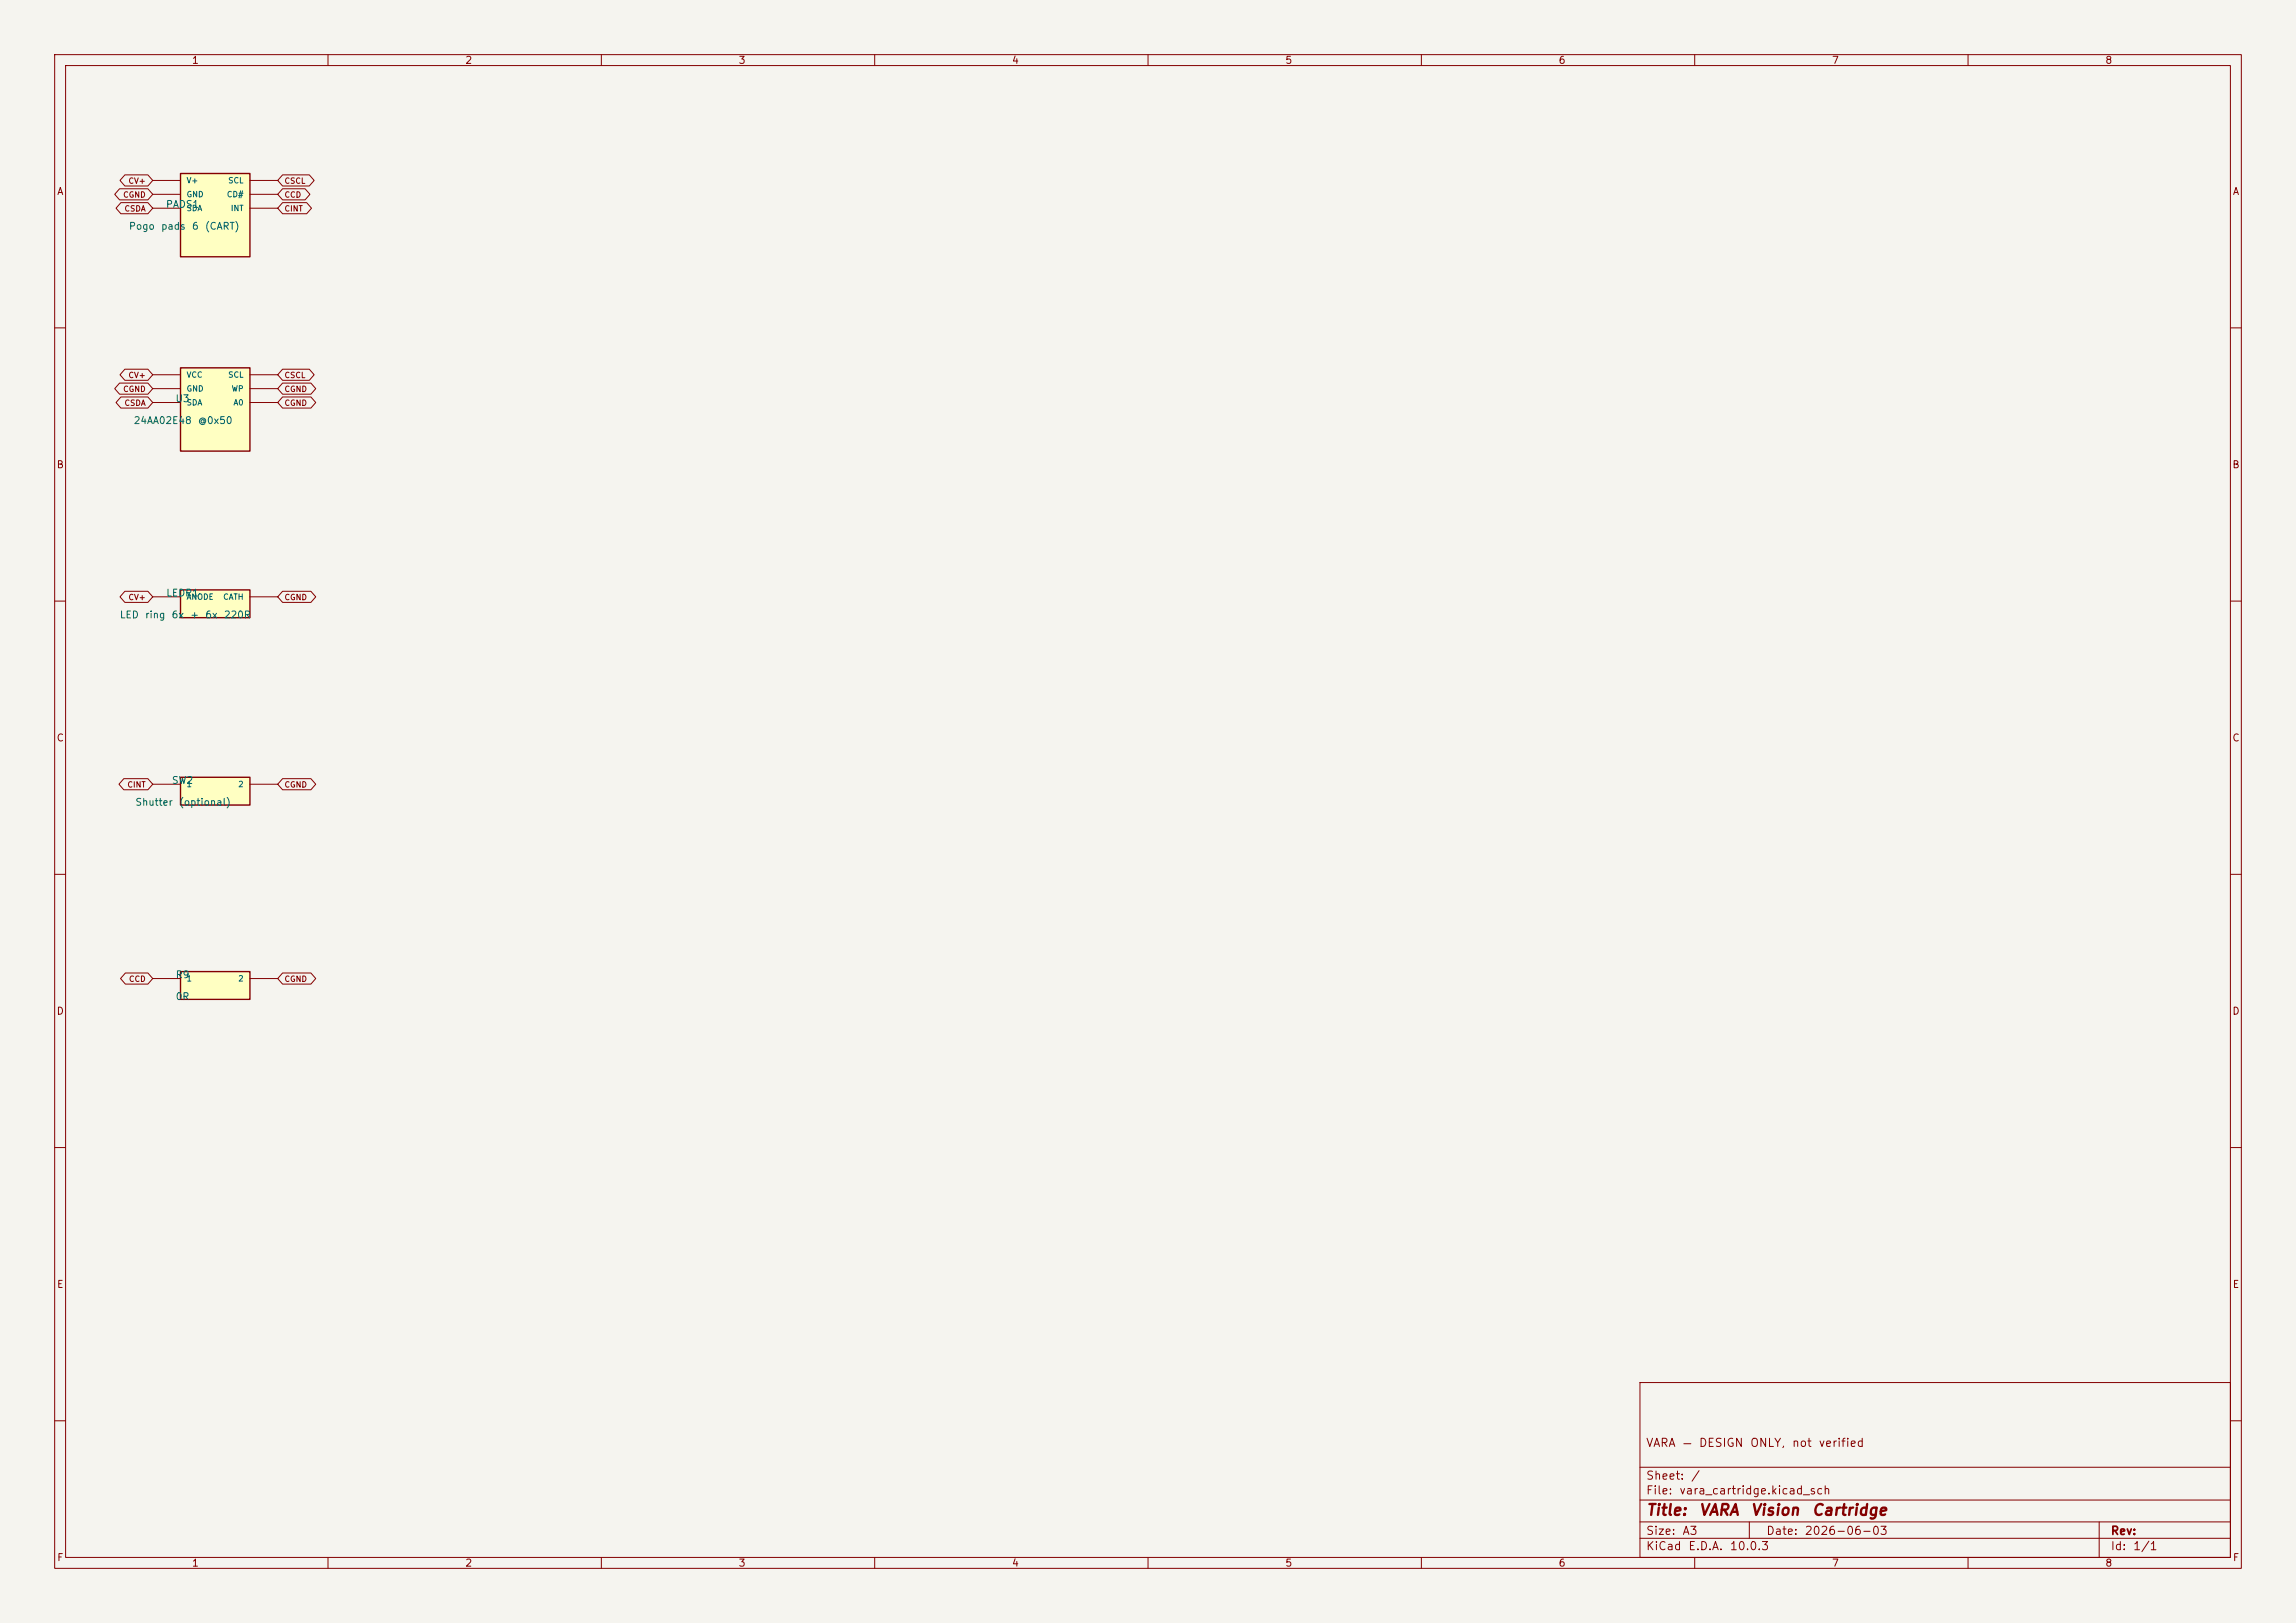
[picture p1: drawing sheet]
<svg xmlns="http://www.w3.org/2000/svg" width="420mm" height="297mm" viewBox="0 0 420 297" stroke-linecap="round" stroke-linejoin="round" font-family="sans-serif">
<defs><g id="words">
<g font-size="2" fill="#840000">
<text x="301" y="277.8">Title:</text>
<text x="310.7" y="277.8">VARA</text>
<text x="320.1" y="277.8">Vision</text>
<text x="331.3" y="277.8">Cartridge</text>
</g>
<g font-size="1.5" fill="#840000">
<text x="301" y="265.1">VARA</text>
<text x="307.6" y="265.1">—</text>
<text x="310.7" y="265.1">DESIGN</text>
<text x="320" y="265.1">ONLY,</text>
<text x="327.7" y="265.1">not</text>
<text x="332.6" y="265.1">verified</text>
<text x="301" y="273.8">File:</text>
<text x="301" y="271.1">Sheet:</text>
<text x="307.1" y="273.8">vara_cartridge.kicad_sch</text>
<text x="309.2" y="271.1">/</text>
<text x="301" y="281.2">Size:</text>
<text x="307.6" y="281.2">A3</text>
<text x="323" y="281.2">Date:</text>
<text x="330" y="281.2">2026-06-03</text>
<text x="386" y="281.2">Rev:</text>
<text x="301" y="284">KiCad</text>
<text x="308.7" y="284">E.D.A.</text>
<text x="316.3" y="284">10.0.3</text>
<text x="386" y="284">Id:</text>
<text x="390.1" y="284">1/1</text>
</g>
<g font-size="1.3" fill="#840000">
<text x="35" y="12">1</text>
<text x="85" y="12">2</text>
<text x="135" y="12">3</text>
<text x="185" y="12">4</text>
<text x="235" y="12">5</text>
<text x="285" y="12">6</text>
<text x="335" y="12">7</text>
<text x="385" y="12">8</text>
<text x="10.3" y="36">A</text>
<text x="408.3" y="36">A</text>
<text x="10.3" y="86">B</text>
<text x="408.2" y="86">B</text>
<text x="10.3" y="136">C</text>
<text x="408.2" y="136">C</text>
<text x="10.3" y="186">D</text>
<text x="408.2" y="186">D</text>
<text x="10.3" y="236">E</text>
<text x="408.3" y="236">E</text>
<text x="10.3" y="286">F</text>
<text x="35" y="287">1</text>
<text x="85" y="287">2</text>
<text x="135" y="287">3</text>
<text x="185" y="287">4</text>
<text x="235" y="287">5</text>
<text x="285" y="287">6</text>
<text x="335" y="287">7</text>
<text x="385" y="287">8</text>
<text x="408.3" y="286">F</text>
</g>
<g font-size="1.3" fill="#006464">
<text x="30.2" y="38.3">PADS1</text>
<text x="23.5" y="42.3">Pogo</text>
<text x="29.4" y="42.3">pads</text>
<text x="35" y="42.3">6</text>
<text x="37.4" y="42.3">(CART)</text>
<text x="24.3" y="77.9">24AA02E48</text>
<text x="32" y="73.9">U3</text>
<text x="36.1" y="77.9">@0x50</text>
<text x="21.8" y="113.5">LED</text>
<text x="26.4" y="113.5">ring</text>
<text x="30.3" y="109.5">LEDR1</text>
<text x="31.3" y="113.5">6x</text>
<text x="34.7" y="113.5">+</text>
<text x="37.4" y="113.5">6x</text>
<text x="40.8" y="113.5">220R</text>
<text x="31.3" y="143.8">SW2</text>
<text x="24.7" y="147.8">Shutter</text>
<text x="32.7" y="147.8">(optional)</text>
<text x="32" y="179.3">R9</text>
<text x="32" y="183.3">0R</text>
</g>
<g font-size="1" fill="#840000">
<text x="23.4" y="33.9">CV+</text>
<text x="51.9" y="33.9">CSCL</text>
<text x="22.4" y="36.4">CGND</text>
<text x="22.7" y="38.9">CSDA</text>
<text x="51.9" y="38.9">CINT</text>
<text x="51.9" y="36.4">CCD</text>
<text x="22.4" y="72">CGND</text>
<text x="23.4" y="69.4">CV+</text>
<text x="51.9" y="69.4">CSCL</text>
<text x="51.9" y="72">CGND</text>
<text x="22.7" y="74.5">CSDA</text>
<text x="51.9" y="74.5">CGND</text>
<text x="23.4" y="110.1">CV+</text>
<text x="51.9" y="110.1">CGND</text>
<text x="23.2" y="144.4">CINT</text>
<text x="51.9" y="144.4">CGND</text>
<text x="23.5" y="179.9">CCD</text>
<text x="51.9" y="179.9">CGND</text>
</g>
<g font-size="1" fill="#006464">
<text x="34" y="33.8">V+</text>
<text x="41.6" y="33.8">SCL</text>
<text x="34" y="36.3">GND</text>
<text x="34" y="38.9">SDA</text>
<text x="41.4" y="36.3">CD#</text>
<text x="42.1" y="38.9">INT</text>
<text x="34" y="71.9">GND</text>
<text x="34" y="69.4">VCC</text>
<text x="41.6" y="69.4">SCL</text>
<text x="42.3" y="71.9">WP</text>
<text x="34" y="74.4">SDA</text>
<text x="42.6" y="74.4">A0</text>
<text x="34" y="110">ANODE</text>
<text x="40.7" y="110">CATH</text>
<text x="34" y="144.3">1</text>
<text x="43.5" y="144.3">2</text>
<text x="34" y="179.8">1</text>
<text x="43.5" y="179.8">2</text>
</g>
</g></defs>
<path d="M0 0h420v297h-420z" fill="#f5f4ef" stroke="#f5f4ef" stroke-width=".18"/>
<g fill="none" stroke="#840000" stroke-width=".18">
<path d="M10 10h400v277h-400zM12 12h396v273h-396zM60 10v2M110 10v2M160 10v2M210 10v2M260 10v2M310 10v2M360 10v2M10 60h2M408 60h2M10 110h2"/>
<path d="M408 110h2M10 160h2M408 160h2M10 210h2M408 210h2M300 253h108v32h-108zM10 260h2M300 278.5h108M300 274.5h108M300 268.5h108M320 278.5v3M384 278.5v6.5"/>
<path d="M408 260h2M60 285v2M110 285v2M160 285v2M210 285v2M260 285v2M300 281.5h108M310 285v2M360 285v2"/>
</g>
<path d="M33 67.3h12.7v15.3h-12.7z" fill="#ffffc2"/>
<path d="M33 67.3h12.7v15.3h-12.7z" fill="none" stroke="#840000" stroke-width=".25"/>
<path d="M27.9 73.7h5.1M27.9 71.1h5.1M27.9 68.6h5.1M45.7 73.7h5.1M45.7 71.1h5.1M45.7 68.6h5.1" fill="none" stroke="#840000" stroke-width=".18"/>
<path d="M33 31.8h12.7v15.2h-12.7z" fill="#ffffc2"/>
<path d="M33 31.8h12.7v15.2h-12.7z" fill="none" stroke="#840000" stroke-width=".25"/>
<path d="M27.9 33h5.1M27.9 35.6h5.1M27.9 38.1h5.1M45.7 33h5.1M45.7 35.6h5.1M45.7 38.1h5.1" fill="none" stroke="#840000" stroke-width=".18"/>
<path d="M33 108h12.7v5h-12.7z" fill="#ffffc2"/>
<path d="M33 108h12.7v5h-12.7z" fill="none" stroke="#840000" stroke-width=".25"/>
<path d="M27.9 109.2h5.1M45.7 109.2h5.1" fill="none" stroke="#840000" stroke-width=".18"/>
<path d="M33 177.8h12.7v5.1h-12.7z" fill="#ffffc2"/>
<path d="M33 177.8h12.7v5.1h-12.7z" fill="none" stroke="#840000" stroke-width=".25"/>
<path d="M27.9 179.1h5.1M45.7 179.1h5.1" fill="none" stroke="#840000" stroke-width=".18"/>
<path d="M33 142.2h12.7v5.1h-12.7z" fill="#ffffc2"/>
<path d="M33 142.2h12.7v5.1h-12.7z" fill="none" stroke="#840000" stroke-width=".25"/>
<g fill="none" stroke="#840000" stroke-width=".18">
<path d="M21.9 34.5h5.2l.8 1.1-.8 1h-5.2l-.9-1zM22.1 37.1h5l.8 1-.8 1h-5l-.9-1zM22.8 32h4.3l.8 1-.8 1h-4.3l-.8-1zM51.7 37.1h4.4l.9 1-.9 1h-4.4l-.9-1zM51.7 32h4.9l.9 1-.9 1h-4.9l-.9-1zM51.7 34.5h4.1l.9 1.1-.9 1h-4.1l-.9-1zM21.9 70.1h5.2l.8 1-.8 1h-5.2l-.9-1zM22.1 72.6h5l.8 1.1-.8 1h-5l-.9-1zM22.8 67.6h4.3l.8 1-.8 1h-4.3l-.8-1zM51.7 67.6h4.9l.9 1-.9 1h-4.9l-.9-1zM51.7 70.1h5.2l.9 1-.9 1h-5.2l-.9-1zM51.7 72.6h5.2l.9 1.1-.9 1h-5.2l-.9-1z"/>
<path d="M22.8 108.2h4.3l.8 1-.8 1h-4.3l-.8-1zM51.7 108.2h5.2l.9 1-.9 1h-5.2l-.9-1zM22.6 142.5h4.5l.8 1-.8 1h-4.5l-.8-1zM27.9 143.5h5.1M45.7 143.5h5.1M51.7 142.5h5.2l.9 1-.9 1h-5.2l-.9-1zM22.9 178.1h4.2l.8 1-.8 1h-4.2l-.9-1zM51.7 178.1h5.2l.9 1-.9 1h-5.2l-.9-1z"/>
</g>
<use href="#words"/>
</svg>
